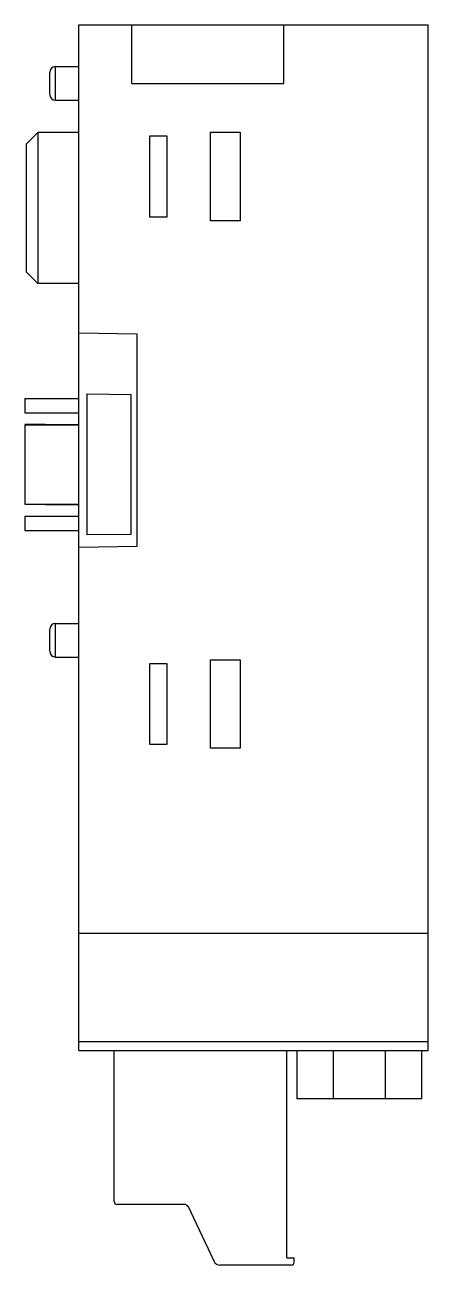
# Model space of a CAD drawing. Header units: millimetres. Extents: x 21.3 to 48.8, y 7.3 to 92.
import ezdxf

# ---------------------------------------------------------------- set-up
doc = ezdxf.new("R2010")
doc.units = ezdxf.units.MM
doc.header["$LTSCALE"] = 6.439894
doc.layers.get('0').update_dxf_attribs({"linetype": 'CONTINUOUS'})

msp = doc.modelspace()

# ---------------------------------------------------------------- linework, layer by layer
at = {"color": 7, "linetype": 'Continuous'}
for p, q in [((24.973, 21.962), (24.973, 91.962)), ((24.973, 91.962), (48.823, 91.962)), ((28.573, 87.962), (28.573, 91.962)), ((38.973, 87.962), (38.973, 91.962)), ((48.823, 21.962), (48.823, 91.962)), ((23.373, 86.813), (23.373, 89.11)), ((23.373, 89.11), (24.973, 89.11)), ((22.973, 87.213), (22.973, 88.71)), ((28.573, 87.962), (38.973, 87.962)), ((23.373, 86.813), (24.973, 86.813)), ((21.373, 83.813), (22.173, 84.613)), ((21.373, 83.813), (21.373, 75.111)), ((22.173, 84.613), (22.173, 74.311)), ((24.973, 84.613), (22.173, 84.613)), ((29.818, 78.844), (29.818, 84.379)), ((29.818, 84.379), (30.973, 84.379)), ((30.973, 84.379), (30.973, 78.844)), ((33.956, 78.594), (33.956, 84.629)), ((33.956, 84.629), (35.99, 84.629)), ((35.99, 84.629), (35.99, 78.594)), ((30.973, 78.844), (29.818, 78.844)), ((35.99, 78.594), (33.956, 78.594)), ((21.373, 75.111), (22.173, 74.311)), ((24.973, 74.311), (22.173, 74.311)), ((24.973, 70.931), (28.923, 70.862)), ((28.923, 70.862), (28.923, 56.362)), ((21.273, 66.462), (21.273, 65.489)), ((21.273, 66.462), (24.973, 66.462)), ((25.523, 57.153), (25.523, 66.77)), ((25.523, 66.77), (28.523, 66.744)), ((28.523, 66.744), (28.523, 57.179)), ((21.273, 65.489), (24.973, 65.489)), ((22.673, 64.694), (21.273, 64.684)), ((21.273, 64.669), (21.273, 59.254)), ((21.273, 64.669), (24.973, 64.669)), ((22.673, 64.694), (24.973, 64.694)), ((21.273, 59.254), (24.973, 59.254)), ((21.273, 59.239), (22.673, 59.23)), ((21.273, 58.435), (21.273, 57.462)), ((21.273, 58.435), (24.973, 58.435)), ((22.673, 59.23), (24.973, 59.23)), ((21.273, 57.462), (24.973, 57.462)), ((28.523, 57.179), (25.523, 57.153)), ((28.923, 56.362), (24.973, 56.293)), ((23.373, 48.813), (23.373, 51.11)), ((23.373, 51.11), (24.973, 51.11)), ((22.973, 49.213), (22.973, 50.71)), ((23.373, 48.813), (24.973, 48.813)), ((29.818, 42.844), (29.818, 48.379)), ((29.818, 48.379), (30.973, 48.379)), ((30.973, 48.379), (30.973, 42.844)), ((33.956, 42.594), (33.956, 48.629)), ((33.956, 48.629), (35.99, 48.629)), ((35.99, 48.629), (35.99, 42.594)), ((30.973, 42.844), (29.818, 42.844)), ((35.99, 42.594), (33.956, 42.594)), ((48.823, 29.962), (24.973, 29.962)), ((48.823, 22.551), (24.973, 22.551)), ((24.973, 21.962), (48.823, 21.962)), ((27.373, 11.662), (27.373, 21.962)), ((39.173, 7.816), (39.173, 21.962)), ((39.853, 21.962), (39.853, 18.661)), ((42.353, 18.661), (42.353, 21.962)), ((45.88, 21.962), (45.88, 18.661)), ((48.379, 18.661), (48.379, 21.962)), ((48.379, 18.661), (39.853, 18.661)), ((32.273, 11.462), (27.573, 11.462)), ((32.286, 11.428), (32.273, 11.462)), ((32.416, 11.369), (32.373, 11.369)), ((32.416, 11.369), (34.172, 7.605)), ((39.173, 7.816), (39.673, 7.816)), ((39.673, 7.516), (39.673, 7.816)), ((39.473, 7.316), (34.625, 7.316))]:
    msp.add_line(p, q, dxfattribs=at)
for centre, radius, start, end in [((23.373, 88.71), 0.4, 90, 180), ((23.373, 87.213), 0.4, 180, 270), ((23.373, 50.71), 0.4, 90, 180), ((23.373, 49.213), 0.4, 180, 270), ((27.573, 11.662), 0.2, 180, 270), ((32.373, 11.462), 0.0932, 201.27897, 270), ((34.625, 7.816), 0.5, 205, 270), ((39.473, 7.516), 0.2, 270, 360)]:
    msp.add_arc(centre, radius, start, end, dxfattribs=at)

doc.saveas('drawing.dxf')
